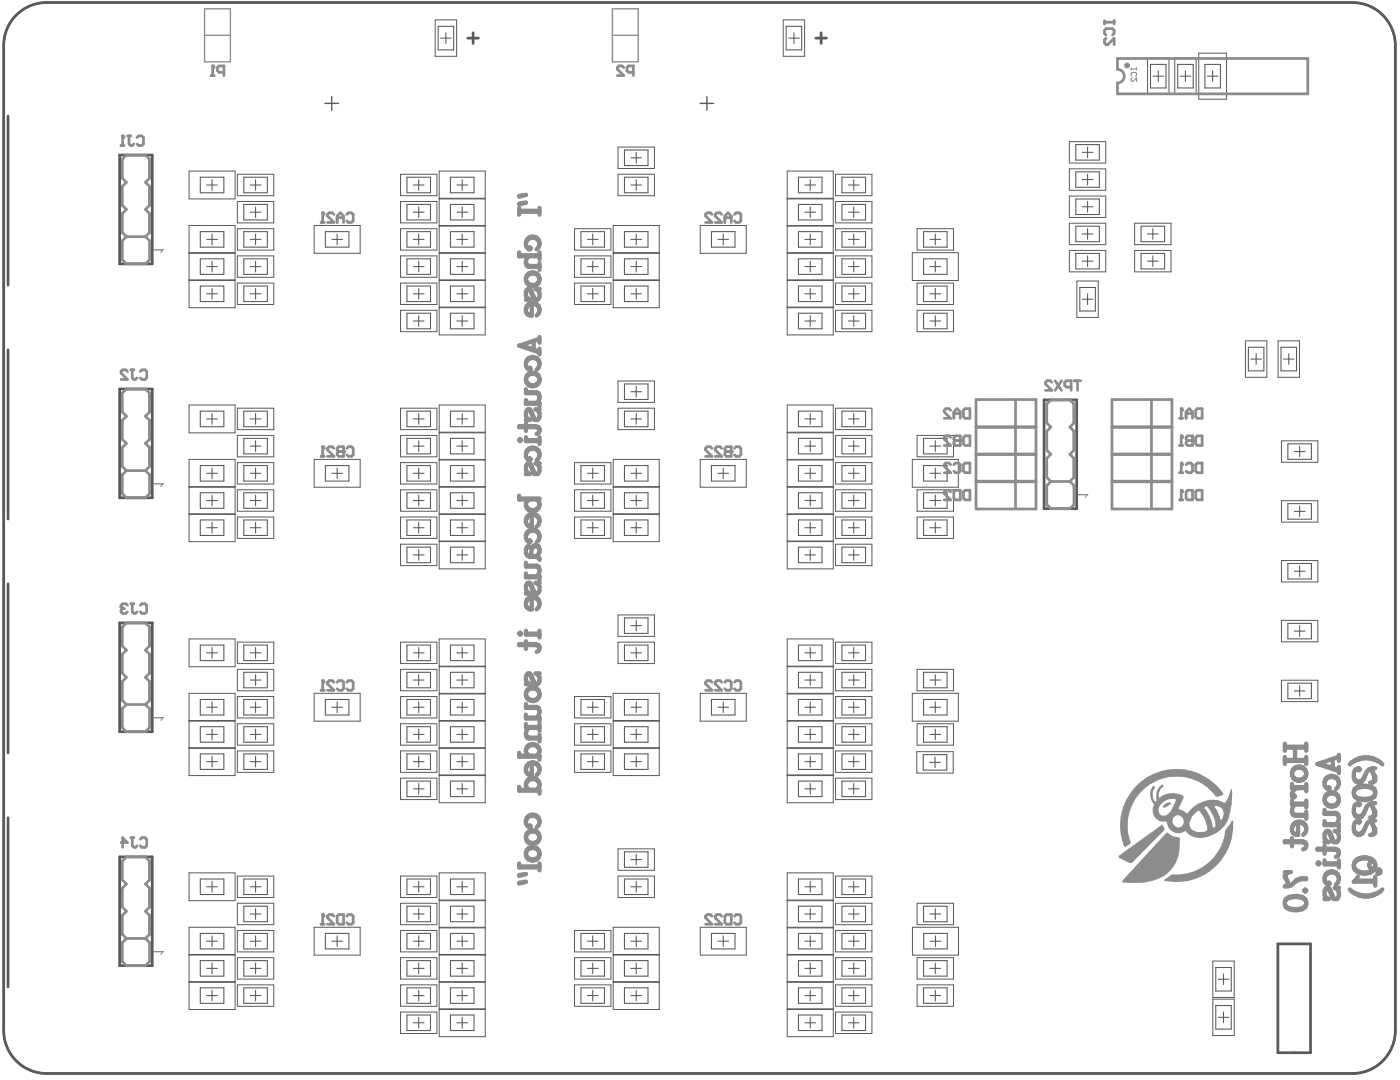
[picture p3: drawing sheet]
<svg xmlns="http://www.w3.org/2000/svg" width="435mm" height="335mm" viewBox="0 0 435 335" stroke-linecap="round" stroke-linejoin="round" font-family="sans-serif">
<g fill="none" stroke="#5a5a5a" stroke-width=".33">
<path d="M136.1 8.2h4.9v7.3h-4.9zM136.9 11.8h3.3M138.5 10.2v3.3M244.3 8.2h4.8v7.3h-4.8zM245 11.8h3.3M246.7 10.2v3.3M357.5 20h4.8v7.3h-4.8zM358.2 23.7h3.3M359.9 22v3.3M365.9 20h4.8v7.3h-4.8zM366.7 23.7h3.3M368.3 22v3.3"/>
<path d="M374.4 20h4.8v7.3h-4.8zM375.1 23.7h3.3M376.8 22v3.3M62.2 55.1h7.3v4.8h-7.3zM64.2 57.5h3.4M65.9 55.8v3.3M75.7 55.1h7.4v4.8h-7.4zM77.7 57.5h3.4M79.4 55.8v3.3M126.4 55.1h7.4v4.8h-7.4zM128.4 57.5h3.4M130.1 55.8v3.3"/>
<path d="M140 55.1h7.3v4.8h-7.3zM141.9 57.5h3.4M143.6 55.8v3.3M194 55.1h7.3v4.8h-7.3zM194 46.6h7.3v4.8h-7.3zM196 57.5h3.3M196 49h3.3M197.7 47.4v3.3M197.7 55.8v3.3M248.1 55.1h7.3v4.8h-7.3zM250.1 57.5h3.3M251.7 55.8v3.3"/>
<path d="M261.6 55.1h7.3v4.8h-7.3zM263.6 57.5h3.3M265.3 55.8v3.3M334.2 44.9h7.4v4.8h-7.4zM334.2 53.4h7.4v4.8h-7.4zM336.2 47.3h3.4M336.2 55.8h3.4M337.9 45.7v3.3M337.9 54.1v3.3M62.2 72h7.3v4.8h-7.3zM64.2 74.4h3.4M65.9 72.7v3.3"/>
<path d="M75.7 72h7.4v4.8h-7.4zM75.7 63.5h7.4v4.8h-7.4zM77.7 74.4h3.4M77.7 65.9h3.4M79.4 64.3v3.3M79.4 72.7v3.3M101.1 72h7.3v4.8h-7.3zM103.1 74.4h3.3M104.8 72.7v3.3M126.4 72h7.4v4.8h-7.4zM126.4 63.5h7.4v4.8h-7.4zM128.4 74.4h3.4"/>
<path d="M128.4 65.9h3.4M130.1 64.3v3.3M130.1 72.7v3.3M140 72h7.3v4.8h-7.3zM140 63.5h7.3v4.8h-7.3zM141.9 74.4h3.4M141.9 65.9h3.4M143.6 64.3v3.3M143.6 72.7v3.3M180.5 72h7.3v4.8h-7.3zM182.5 74.4h3.3M184.2 72.7v3.3"/>
<path d="M194 72h7.3v4.8h-7.3zM196 74.4h3.3M197.7 72.7v3.3M221 72h7.4v4.8h-7.4zM223 74.4h3.4M224.7 72.7v3.3M248.1 72h7.3v4.8h-7.3zM248.1 63.5h7.3v4.8h-7.3zM250.1 74.4h3.3M250.1 65.9h3.3M251.7 64.3v3.3M251.7 72.7v3.3"/>
<path d="M261.6 72h7.3v4.8h-7.3zM261.6 63.5h7.3v4.8h-7.3zM263.6 74.4h3.3M263.6 65.9h3.3M265.3 64.3v3.3M265.3 72.7v3.3M286.9 72h7.4v4.8h-7.4zM288.9 74.4h3.4M290.6 72.7v3.3M334.2 61.8h7.4v4.8h-7.4zM334.2 70.3h7.4v4.8h-7.4zM334.2 78.7h7.4v4.8h-7.4z"/>
<path d="M336.2 72.7h3.4M336.2 64.2h3.4M337.9 62.6v3.3M337.9 71v3.3M337.9 79.5v3.3M354.5 70.3h7.3v4.8h-7.3zM354.5 78.7h7.3v4.8h-7.3zM356.5 72.7h3.3M358.2 71v3.3M358.2 79.5v3.3M62.2 88.9h7.3v4.8h-7.3zM62.2 80.4h7.3v4.8h-7.3z"/>
<path d="M64.2 91.3h3.4M64.2 82.8h3.4M65.9 81.2v3.3M65.9 89.6v3.3M75.7 88.9h7.4v4.8h-7.4zM75.7 80.4h7.4v4.8h-7.4zM77.7 91.3h3.4M77.7 82.8h3.4M79.4 81.2v3.3M79.4 89.6v3.3M126.4 97.3h7.4v4.8h-7.4zM126.4 88.9h7.4v4.8h-7.4z"/>
<path d="M126.4 80.4h7.4v4.8h-7.4zM128.4 99.7h3.4M128.4 91.3h3.4M128.4 82.8h3.4M130.1 81.2v3.3M130.1 89.6v3.3M130.1 98.1v3.3M140 97.3h7.3v4.8h-7.3zM140 88.9h7.3v4.8h-7.3zM140 80.4h7.3v4.8h-7.3zM141.9 99.7h3.4M141.9 91.3h3.4"/>
<path d="M141.9 82.8h3.4M143.6 81.2v3.3M143.6 89.6v3.3M143.6 98.1v3.3M180.5 88.9h7.3v4.8h-7.3zM180.5 80.4h7.3v4.8h-7.3zM182.5 91.3h3.3M182.5 82.8h3.3M184.2 81.2v3.3M184.2 89.6v3.3M194 88.9h7.3v4.8h-7.3zM194 80.4h7.3v4.8h-7.3z"/>
<path d="M196 91.3h3.3M196 82.8h3.3M197.7 81.2v3.3M197.7 89.6v3.3M248.1 97.3h7.3v4.8h-7.3zM248.1 88.9h7.3v4.8h-7.3zM248.1 80.4h7.3v4.8h-7.3zM250.1 99.7h3.3M250.1 91.3h3.3M250.1 82.8h3.3M251.7 81.2v3.3M251.7 89.6v3.3"/>
<path d="M251.7 98.1v3.3M261.6 97.3h7.3v4.8h-7.3zM261.6 88.9h7.3v4.8h-7.3zM261.6 80.4h7.3v4.8h-7.3zM263.6 99.7h3.3M263.6 91.3h3.3M263.6 82.8h3.3M265.3 81.2v3.3M265.3 89.6v3.3M265.3 98.1v3.3M286.9 97.3h7.4v4.8h-7.4zM286.9 80.4h7.4v4.8h-7.4z"/>
<path d="M286.9 88.9h7.4v4.8h-7.4zM288.9 99.7h3.4M288.9 91.3h3.4M288.9 82.8h3.4M290.6 81.2v3.3M290.6 89.6v3.3M290.6 98.1v3.3M335.5 89.3h4.8v7.3h-4.8zM336.2 93h3.4M336.2 81.1h3.4M337.9 91.3v3.3M356.5 81.1h3.3"/>
<path d="M194 119.3h7.3v4.8h-7.3zM387.9 107.9h4.8v7.3h-4.8zM388.6 111.5h3.3M390.3 109.9v3.3M398 107.9h4.8v7.3h-4.8zM398.8 111.5h3.3M400.4 109.9v3.3M62.2 127.7h7.3v4.8h-7.3zM64.2 130.1h3.4M65.9 128.5v3.3M75.7 136.2h7.4v4.8h-7.4zM75.7 127.7h7.4v4.8h-7.4z"/>
<path d="M77.7 138.6h3.4M77.7 130.1h3.4M79.4 128.5v3.3M79.4 136.9v3.3M126.4 136.2h7.4v4.8h-7.4zM126.4 127.7h7.4v4.8h-7.4zM128.4 138.6h3.4M128.4 130.1h3.4M130.1 128.5v3.3M130.1 136.9v3.3M140 136.2h7.3v4.8h-7.3zM140 127.7h7.3v4.8h-7.3z"/>
<path d="M141.9 138.6h3.4M141.9 130.1h3.4M143.6 128.5v3.3M143.6 136.9v3.3M194 127.7h7.3v4.8h-7.3zM196 130.1h3.3M196 121.7h3.3M197.7 120v3.3M197.7 128.5v3.3M248.1 127.7h7.3v4.8h-7.3zM248.1 136.2h7.3v4.8h-7.3zM250.1 138.6h3.3"/>
<path d="M250.1 130.1h3.3M251.7 128.5v3.3M251.7 136.9v3.3M261.6 127.7h7.3v4.8h-7.3zM261.6 136.2h7.3v4.8h-7.3zM263.6 138.6h3.3M263.6 130.1h3.3M265.3 128.5v3.3M265.3 136.9v3.3M286.9 136.2h7.4v4.8h-7.4zM288.9 138.6h3.4M290.6 136.9v3.3"/>
<path d="M400.1 137.9h7.4v4.8h-7.4zM403.8 138.6v3.3M62.2 144.6h7.3v4.8h-7.3zM62.2 153.1h7.3v4.8h-7.3zM64.2 147h3.4M64.2 155.5h3.4M65.9 145.4v3.3M65.9 153.8v3.3M75.7 144.6h7.4v4.8h-7.4zM75.7 153.1h7.4v4.8h-7.4zM77.7 147h3.4M77.7 155.5h3.4"/>
<path d="M79.4 145.4v3.3M79.4 153.8v3.3M101.1 144.6h7.3v4.8h-7.3zM103.1 147h3.3M104.8 145.4v3.3M126.4 144.6h7.4v4.8h-7.4zM126.4 153.1h7.4v4.8h-7.4zM128.4 147h3.4M128.4 155.5h3.4M130.1 145.4v3.3M130.1 153.8v3.3M140 144.6h7.3v4.8h-7.3z"/>
<path d="M140 153.1h7.3v4.8h-7.3zM141.9 147h3.4M141.9 155.5h3.4M143.6 145.4v3.3M143.6 153.8v3.3M180.5 144.6h7.3v4.8h-7.3zM180.5 153.1h7.3v4.8h-7.3zM182.5 147h3.3M182.5 155.5h3.3M184.2 145.4v3.3M184.2 153.8v3.3M194 144.6h7.3v4.8h-7.3z"/>
<path d="M194 153.1h7.3v4.8h-7.3zM196 147h3.3M196 155.5h3.3M197.7 145.4v3.3M197.7 153.8v3.3M221 144.6h7.4v4.8h-7.4zM223 147h3.4M224.7 145.4v3.3M248.1 144.6h7.3v4.8h-7.3zM248.1 153.1h7.3v4.8h-7.3zM250.1 147h3.3M250.1 155.5h3.3"/>
<path d="M251.7 145.4v3.3M251.7 153.8v3.3M261.6 144.6h7.3v4.8h-7.3zM261.6 153.1h7.3v4.8h-7.3zM263.6 147h3.3M263.6 155.5h3.3M265.3 145.4v3.3M265.3 153.8v3.3M286.9 144.6h7.4v4.8h-7.4zM286.9 153.1h7.4v4.8h-7.4zM288.9 147h3.4M288.9 155.5h3.4"/>
<path d="M290.6 145.4v3.3M290.6 153.8v3.3M400.1 156.5h7.4v4.8h-7.4zM402.1 140.3h3.4M402.1 158.9h3.4M403.8 157.2v3.3M62.2 161.5h7.3v4.8h-7.3zM64.2 163.9h3.4M65.9 162.3v3.3M75.7 161.5h7.4v4.8h-7.4zM77.7 163.9h3.4M79.4 162.3v3.3"/>
<path d="M126.4 161.5h7.4v4.8h-7.4zM126.4 170h7.4v4.8h-7.4zM128.4 163.9h3.4M128.4 172.4h3.4M130.1 162.3v3.3M130.1 170.7v3.3M140 161.5h7.3v4.8h-7.3zM140 170h7.3v4.8h-7.3zM141.9 163.9h3.4M141.9 172.4h3.4M143.6 162.3v3.3M143.6 170.7v3.3"/>
<path d="M180.5 161.5h7.3v4.8h-7.3zM182.5 163.9h3.3M184.2 162.3v3.3M194 161.5h7.3v4.8h-7.3zM196 163.9h3.3M197.7 162.3v3.3M248.1 161.5h7.3v4.8h-7.3zM248.1 170h7.3v4.8h-7.3zM250.1 163.9h3.3M250.1 172.4h3.3M251.7 162.3v3.3M251.7 170.7v3.3"/>
<path d="M261.6 161.5h7.3v4.8h-7.3zM261.6 170h7.3v4.8h-7.3zM263.6 163.9h3.3M263.6 172.4h3.3M265.3 162.3v3.3M265.3 170.7v3.3M286.9 161.5h7.4v4.8h-7.4zM288.9 163.9h3.4M290.6 162.3v3.3M400.1 175h7.4v4.9h-7.4zM402.1 177.5h3.4M403.8 175.8v3.3"/>
<path d="M194 191.9h7.3v4.9h-7.3zM196 194.4h3.3M197.7 192.7v3.3M400.1 193.6h7.4v4.9h-7.4zM402.1 196h3.4M403.8 194.4v3.3M62.2 200.4h7.3v4.8h-7.3zM62.2 217.3h7.3v4.8h-7.3zM64.2 202.8h3.4M64.2 219.7h3.4M65.9 201.1v3.4M65.9 218v3.4"/>
<path d="M75.7 200.4h7.4v4.8h-7.4zM75.7 208.8h7.4v4.9h-7.4zM75.7 217.3h7.4v4.8h-7.4zM77.7 202.8h3.4M77.7 211.3h3.4M77.7 219.7h3.4M79.4 201.1v3.4M79.4 209.6v3.3M79.4 218v3.4M101.1 217.3h7.3v4.8h-7.3zM103.1 219.7h3.3M104.8 218v3.4"/>
<path d="M126.4 200.4h7.4v4.8h-7.4zM126.4 208.8h7.4v4.9h-7.4zM126.4 217.3h7.4v4.8h-7.4zM128.4 202.8h3.4M128.4 211.3h3.4M128.4 219.7h3.4M130.1 201.1v3.4M130.1 209.6v3.3M130.1 218v3.4M140 200.4h7.3v4.8h-7.3zM140 208.8h7.3v4.9h-7.3zM140 217.3h7.3v4.8h-7.3z"/>
<path d="M141.9 202.8h3.4M141.9 211.3h3.4M141.9 219.7h3.4M143.6 201.1v3.4M143.6 209.6v3.3M143.6 218v3.4M180.5 217.3h7.3v4.8h-7.3zM182.5 219.7h3.3M184.2 218v3.4M194 200.4h7.3v4.8h-7.3zM194 217.3h7.3v4.8h-7.3zM196 202.8h3.3"/>
<path d="M196 219.7h3.3M197.7 201.1v3.4M197.7 218v3.4M221 217.3h7.4v4.8h-7.4zM223 219.7h3.4M224.7 218v3.4M248.1 200.4h7.3v4.8h-7.3zM248.1 208.8h7.3v4.9h-7.3zM248.1 217.3h7.3v4.8h-7.3zM250.1 202.8h3.3M250.1 211.3h3.3M250.1 219.7h3.3"/>
<path d="M251.7 201.1v3.4M251.7 209.6v3.3M251.7 218v3.4M261.6 200.4h7.3v4.8h-7.3zM261.6 208.8h7.3v4.9h-7.3zM261.6 217.3h7.3v4.8h-7.3zM263.6 202.8h3.3M263.6 211.3h3.3M263.6 219.7h3.3M265.3 201.1v3.4M265.3 209.6v3.3M265.3 218v3.4"/>
<path d="M286.9 208.8h7.4v4.9h-7.4zM286.9 217.3h7.4v4.8h-7.4zM288.9 211.3h3.4M288.9 219.7h3.4M290.6 209.6v3.3M290.6 218v3.4M400.1 212.2h7.4v4.8h-7.4zM402.1 214.6h3.4M403.8 213v3.3M62.2 234.2h7.3v4.8h-7.3zM62.2 225.7h7.3v4.9h-7.3zM64.2 236.6h3.4"/>
<path d="M64.2 228.2h3.4M65.9 226.5v3.3M65.9 234.9v3.4M75.7 234.2h7.4v4.8h-7.4zM75.7 225.7h7.4v4.9h-7.4zM77.7 236.6h3.4M77.7 228.2h3.4M79.4 226.5v3.3M79.4 234.9v3.4M126.4 234.2h7.4v4.8h-7.4zM126.4 225.7h7.4v4.9h-7.4zM128.4 236.6h3.4"/>
<path d="M128.4 228.2h3.4M130.1 226.5v3.3M130.1 234.9v3.4M140 234.2h7.3v4.8h-7.3zM140 225.7h7.3v4.9h-7.3zM141.9 236.6h3.4M141.9 228.2h3.4M143.6 226.5v3.3M143.6 234.9v3.4M180.5 225.7h7.3v4.9h-7.3zM180.5 234.2h7.3v4.8h-7.3zM182.5 236.6h3.3"/>
<path d="M182.5 228.2h3.3M184.2 226.5v3.3M184.2 234.9v3.4M194 225.7h7.3v4.9h-7.3zM194 234.2h7.3v4.8h-7.3zM196 236.6h3.3M196 228.2h3.3M197.7 226.5v3.3M197.7 234.9v3.4M248.1 225.7h7.3v4.9h-7.3zM248.1 234.2h7.3v4.8h-7.3zM250.1 236.6h3.3"/>
<path d="M250.1 228.2h3.3M251.7 226.5v3.3M251.7 234.9v3.4M261.6 225.7h7.3v4.9h-7.3zM261.6 234.2h7.3v4.8h-7.3zM263.6 236.6h3.3M263.6 228.2h3.3M265.3 226.5v3.3M265.3 234.9v3.4M286.8 234.4h7.4v4.8h-7.4zM286.9 225.7h7.4v4.9h-7.4zM288.8 236.8h3.4"/>
<path d="M288.9 228.2h3.4M290.5 235.2v3.3M290.6 226.5v3.3M126.4 242.6h7.4v4.9h-7.4zM128.4 245.1h3.4M130.1 243.4v3.3M140 242.6h7.3v4.9h-7.3zM141.9 245.1h3.4M143.6 243.4v3.3M248.1 242.6h7.3v4.9h-7.3zM250.1 245.1h3.3M251.7 243.4v3.3"/>
<path d="M261.6 242.6h7.3v4.9h-7.3zM263.6 245.1h3.3M265.3 243.4v3.3M62.2 273.1h7.3v4.8h-7.3zM64.2 275.5h3.4M65.9 273.8v3.3M75.7 273.1h7.4v4.8h-7.4zM77.7 275.5h3.4M79.4 273.8v3.3M126.4 273.1h7.4v4.8h-7.4zM128.4 275.5h3.4M130.1 273.8v3.3"/>
<path d="M140 273.1h7.3v4.8h-7.3zM141.9 275.5h3.4M143.6 273.8v3.3M194 264.6h7.3v4.8h-7.3zM194 273.1h7.3v4.8h-7.3zM196 275.5h3.3M196 267h3.3M197.7 265.4v3.3M197.7 273.8v3.3M248.1 273.1h7.3v4.8h-7.3zM250.1 275.5h3.3M251.7 273.8v3.3"/>
<path d="M261.6 273.1h7.3v4.8h-7.3zM263.6 275.5h3.3M265.3 273.8v3.3M62.2 290h7.3v4.8h-7.3zM62.2 298.4h7.3v4.8h-7.3zM64.2 292.4h3.4M65.9 290.7v3.3M65.9 299.2v3.3M75.7 281.5h7.4v4.8h-7.4zM75.7 290h7.4v4.8h-7.4zM75.7 298.4h7.4v4.8h-7.4zM77.7 292.4h3.4"/>
<path d="M77.7 283.9h3.4M79.4 282.3v3.3M79.4 290.7v3.3M79.4 299.2v3.3M101.1 290h7.3v4.8h-7.3zM103.1 292.4h3.3M104.8 290.7v3.3M126.4 281.5h7.4v4.8h-7.4zM126.4 290h7.4v4.8h-7.4zM126.4 298.4h7.4v4.8h-7.4zM128.4 292.4h3.4M128.4 283.9h3.4"/>
<path d="M130.1 282.3v3.3M130.1 290.7v3.3M130.1 299.2v3.3M140 281.5h7.3v4.8h-7.3zM140 290h7.3v4.8h-7.3zM140 298.4h7.3v4.8h-7.3zM141.9 292.4h3.4M141.9 283.9h3.4M143.6 282.3v3.3M143.6 290.7v3.3M143.6 299.2v3.3M180.5 290h7.3v4.8h-7.3z"/>
<path d="M180.5 298.4h7.3v4.8h-7.3zM182.5 292.4h3.3M184.2 290.7v3.3M184.2 299.2v3.3M194 290h7.3v4.8h-7.3zM194 298.4h7.3v4.8h-7.3zM196 292.4h3.3M197.7 290.7v3.3M197.7 299.2v3.3M221 290h7.4v4.8h-7.4zM223 292.4h3.4M224.7 290.7v3.3"/>
<path d="M248.1 281.5h7.3v4.8h-7.3zM248.1 290h7.3v4.8h-7.3zM248.1 298.4h7.3v4.8h-7.3zM250.1 292.4h3.3M250.1 283.9h3.3M251.7 282.3v3.3M251.7 290.7v3.3M251.7 299.2v3.3M261.6 281.5h7.3v4.8h-7.3zM261.6 290h7.3v4.8h-7.3zM261.6 298.4h7.3v4.8h-7.3zM263.6 292.4h3.3"/>
<path d="M263.6 283.9h3.3M265.3 282.3v3.3M265.3 290.7v3.3M265.3 299.2v3.3M286.9 281.5h7.4v4.8h-7.4zM286.9 298.4h7.4v4.8h-7.4zM287 290h7.3v4.8h-7.3zM288.9 283.9h3.4M289 292.4h3.3M290.6 282.3v3.3M290.6 299.2v3.3M290.7 290.7v3.3"/>
<path d="M62.2 306.9h7.3v4.8h-7.3zM64.2 300.8h3.4M64.2 309.3h3.4M65.9 307.6v3.3M75.7 306.9h7.4v4.8h-7.4zM77.7 300.8h3.4M77.7 309.3h3.4M79.4 307.6v3.3M126.4 306.9h7.4v4.8h-7.4zM126.4 315.3h7.4v4.8h-7.4zM128.4 300.8h3.4M128.4 309.3h3.4"/>
<path d="M128.4 317.7h3.4M130.1 307.6v3.3M130.1 316.1v3.3M140 306.9h7.3v4.8h-7.3zM140 315.3h7.3v4.8h-7.3zM141.9 300.8h3.4M141.9 309.3h3.4M141.9 317.7h3.4M143.6 307.6v3.3M143.6 316.1v3.3M180.5 306.9h7.3v4.8h-7.3zM182.5 300.8h3.3"/>
<path d="M182.5 309.3h3.3M184.2 307.6v3.3M194 306.9h7.3v4.8h-7.3zM196 300.8h3.3M196 309.3h3.3M197.7 307.6v3.3M248.1 306.9h7.3v4.8h-7.3zM248.1 315.3h7.3v4.8h-7.3zM250.1 300.8h3.3M250.1 309.3h3.3M250.1 317.7h3.3M251.7 307.6v3.3"/>
<path d="M251.7 316.1v3.3M261.6 306.9h7.3v4.8h-7.3zM261.6 315.3h7.3v4.8h-7.3zM263.6 300.8h3.3M263.6 309.3h3.3M263.6 317.7h3.3M265.3 307.6v3.3M265.3 316.1v3.3M286.9 306.9h7.4v4.8h-7.4zM288.9 300.8h3.4M288.9 309.3h3.4M290.6 307.6v3.3"/>
<path d="M377.7 300.5h4.9v7.4h-4.9zM377.7 312.4h4.9v7.3h-4.9zM378.5 316h3.3M378.5 304.2h3.3M380.1 302.5v3.4M380.1 314.4v3.3"/>
</g>
<g fill="none" stroke="#5a5a5a" stroke-width=".31">
<path d="M135.2 6.2h6.7v11.3h-6.7zM243.3 6.2h6.7v11.3h-6.7zM356.5 18h6.7v11.3h-6.7zM365 18h6.6v11.3h-6.6zM372.4 16.5h8.7v14.3h-8.7zM58.7 53.1h14.3v8.7h-14.3zM73.8 54.1h11.3v6.7h-11.3zM124.4 54.1h11.3v6.7h-11.3zM136.5 53.1h14.3v50.9h-14.3zM192 54.1h11.3v6.7h-11.3zM192 45.7h11.3v6.6h-11.3zM244.6 53.1h14.3v50.9h-14.3z"/>
<path d="M259.6 54.1h11.3v6.7h-11.3zM332.3 44h11.3v6.7h-11.3zM332.3 52.4h11.3v6.7h-11.3zM58.7 78.7h14.3M58.7 70h14.3v25.6h-14.3zM58.7 78.5h14.3M73.8 71h11.3v6.7h-11.3zM73.8 79.5h11.3v6.6h-11.3zM73.8 62.6h11.3v6.6h-11.3zM97.6 70h14.3v8.7h-14.3zM124.4 71h11.3v6.7h-11.3zM124.4 79.5h11.3v6.6h-11.3z"/>
<path d="M124.4 62.6h11.3v6.6h-11.3zM136.5 78.7h14.3M136.5 70h14.3M136.5 78.5h14.3M136.5 61.8h14.3M136.5 70.2h14.3M136.5 61.6h14.3M178.5 71h11.3v6.7h-11.3zM178.5 79.5h11.3v6.6h-11.3zM190.5 78.7h14.3M190.5 70h14.3v25.6h-14.3zM190.5 78.5h14.3"/>
<path d="M217.6 70h14.3v8.7h-14.3zM244.6 78.7h14.3M244.6 70h14.3M244.6 78.5h14.3M244.6 61.8h14.3M244.6 70.2h14.3M244.6 61.6h14.3M259.6 71h11.3v6.7h-11.3zM259.6 79.5h11.3v6.6h-11.3zM259.6 62.6h11.3v6.6h-11.3zM283.4 78.5h14.3v8.6h-14.3zM284.9 71h11.4v6.7h-11.4z"/>
<path d="M332.3 60.9h11.3v6.7h-11.3zM332.3 69.3h11.3v6.7h-11.3zM332.3 77.8h11.3v6.7h-11.3zM352.5 69.3h11.3v6.7h-11.3zM352.5 77.8h11.3v6.7h-11.3zM58.7 87.1h14.3M58.7 86.9h14.3M73.8 87.9h11.3v6.7h-11.3zM124.4 96.4h11.3v6.6h-11.3zM124.4 87.9h11.3v6.7h-11.3zM136.5 87.1h14.3M136.5 95.4h14.3"/>
<path d="M136.5 95.6h14.3M136.5 86.9h14.3M178.5 87.9h11.3v6.7h-11.3zM190.5 87.1h14.3M190.5 86.9h14.3M244.6 87.1h14.3M244.6 95.4h14.3M244.6 95.6h14.3M244.6 86.9h14.3M259.6 96.4h11.3v6.6h-11.3zM259.6 87.9h11.3v6.7h-11.3zM284.9 96.4h11.4v6.6h-11.4z"/>
<path d="M284.9 87.9h11.4v6.7h-11.4zM334.6 87.3h6.6v11.3h-6.6zM192 118.4h11.3v6.6h-11.3zM387 105.9h6.6v11.3h-6.6zM397.1 105.9h6.6v11.3h-6.6zM58.7 125.8h14.3v8.7h-14.3zM73.8 126.8h11.3v6.7h-11.3zM73.8 135.3h11.3v6.6h-11.3zM124.4 126.8h11.3v6.7h-11.3zM124.4 135.3h11.3v6.6h-11.3zM136.5 134.3h14.3M136.5 125.8h14.3v50.9h-14.3z"/>
<path d="M136.5 134.5h14.3M192 126.8h11.3v6.7h-11.3zM244.6 125.8h14.3v50.9h-14.3zM244.6 134.3h14.3M244.6 134.5h14.3M259.6 126.8h11.3v6.7h-11.3zM259.6 135.3h11.3v6.6h-11.3zM284.9 135.3h11.4v6.6h-11.4zM398.1 136.9h11.3v6.7h-11.3zM58.7 151.4h14.3M58.7 142.7h14.3v25.6h-14.3zM58.7 159.8h14.3"/>
<path d="M58.7 151.2h14.3M58.7 159.6h14.3M73.8 152.2h11.3v6.6h-11.3zM73.8 143.7h11.3v6.7h-11.3zM97.6 142.7h14.3v8.7h-14.3zM124.4 152.2h11.3v6.6h-11.3zM124.4 143.7h11.3v6.7h-11.3zM136.5 151.4h14.3M136.5 142.7h14.3M136.5 142.9h14.3M136.5 159.8h14.3M136.5 151.2h14.3"/>
<path d="M136.5 159.6h14.3M178.5 152.2h11.3v6.6h-11.3zM178.5 143.7h11.3v6.7h-11.3zM190.5 151.4h14.3M190.5 142.7h14.3v25.6h-14.3zM190.5 159.8h14.3M190.5 151.2h14.3M190.5 159.6h14.3M217.6 142.7h14.3v8.7h-14.3zM244.6 151.4h14.3M244.6 142.7h14.3M244.6 142.9h14.3"/>
<path d="M244.6 159.8h14.3M244.6 151.2h14.3M244.6 159.6h14.3M259.6 152.2h11.3v6.6h-11.3zM259.6 143.7h11.3v6.7h-11.3zM283.4 142.7h14.3v8.7h-14.3zM284.9 152.2h11.4v6.6h-11.4zM398.1 155.5h11.3v6.7h-11.3zM73.8 160.6h11.3v6.7h-11.3zM124.4 160.6h11.3v6.7h-11.3zM124.4 169.1h11.3v6.6h-11.3zM136.5 168.3h14.3"/>
<path d="M136.5 168.1h14.3M178.5 160.6h11.3v6.7h-11.3zM244.6 168.3h14.3M244.6 168.1h14.3M259.6 160.6h11.3v6.7h-11.3zM259.6 169.1h11.3v6.6h-11.3zM284.9 160.6h11.4v6.7h-11.4zM398.1 174.1h11.3v6.7h-11.3zM58.7 198.5h14.3v8.6h-14.3zM73.8 199.5h11.3v6.6h-11.3zM124.4 199.5h11.3v6.6h-11.3zM136.5 198.5h14.3v50.9h-14.3z"/>
<path d="M192 191h11.3v6.7h-11.3zM192 199.5h11.3v6.6h-11.3zM244.6 198.5h14.3v50.9h-14.3zM259.6 199.5h11.3v6.6h-11.3zM398.1 192.7h11.3v6.7h-11.3zM58.7 215.4h14.3v25.5h-14.3zM73.8 207.9h11.3v6.7h-11.3zM73.8 216.4h11.3v6.6h-11.3zM97.6 215.4h14.3v8.6h-14.3zM124.4 207.9h11.3v6.7h-11.3zM124.4 216.4h11.3v6.6h-11.3zM136.5 207.1h14.3"/>
<path d="M136.5 206.9h14.3M136.5 215.6h14.3M136.5 215.4h14.3M178.5 216.4h11.3v6.6h-11.3zM190.5 215.4h14.3v25.5h-14.3zM217.6 215.4h14.3v8.6h-14.3zM244.6 207.1h14.3M244.6 206.9h14.3M244.6 215.6h14.3M244.6 215.4h14.3M259.6 207.9h11.3v6.7h-11.3zM259.6 216.4h11.3v6.6h-11.3z"/>
<path d="M283.4 215.4h14.3v8.6h-14.3zM284.9 207.9h11.4v6.7h-11.4zM398.1 211.3h11.3v6.7h-11.3zM58.7 224h14.3M58.7 232.3h14.3M58.7 223.8h14.3M58.7 232.5h14.3M73.8 224.8h11.3v6.7h-11.3zM73.8 233.3h11.3v6.6h-11.3zM124.4 224.8h11.3v6.7h-11.3zM124.4 233.3h11.3v6.6h-11.3zM136.5 224h14.3"/>
<path d="M136.5 232.3h14.3M136.5 223.8h14.3M136.5 232.5h14.3M178.5 224.8h11.3v6.7h-11.3zM178.5 233.3h11.3v6.6h-11.3zM190.5 224h14.3M190.5 232.3h14.3M190.5 223.8h14.3M190.5 232.5h14.3M244.6 224h14.3M244.6 232.3h14.3M244.6 223.8h14.3"/>
<path d="M244.6 232.5h14.3M259.6 224.8h11.3v6.7h-11.3zM259.6 233.3h11.3v6.6h-11.3zM284.9 233.5h11.3v6.7h-11.3zM284.9 224.8h11.4v6.7h-11.4zM124.4 241.7h11.3v6.7h-11.3zM136.5 240.7h14.3M136.5 240.9h14.3M244.6 240.7h14.3M244.6 240.9h14.3M259.6 241.7h11.3v6.7h-11.3zM58.7 271.1h14.3v8.7h-14.3z"/>
<path d="M73.8 272.1h11.3v6.7h-11.3zM124.4 272.1h11.3v6.7h-11.3zM136.5 271.1h14.3v50.9h-14.3zM136.5 279.8h14.3M136.5 279.6h14.3M192 263.7h11.3v6.6h-11.3zM192 272.1h11.3v6.7h-11.3zM244.6 271.1h14.3v50.9h-14.3zM244.6 279.8h14.3M244.6 279.6h14.3M259.6 272.1h11.3v6.7h-11.3zM58.7 288h14.3v25.6h-14.3z"/>
<path d="M58.7 296.7h14.3M58.7 296.5h14.3M73.8 280.6h11.3v6.6h-11.3zM73.8 289h11.3v6.7h-11.3zM73.8 297.5h11.3v6.6h-11.3zM97.6 288h14.3v8.7h-14.3zM124.4 280.6h11.3v6.6h-11.3zM124.4 289h11.3v6.7h-11.3zM124.4 297.5h11.3v6.6h-11.3zM136.5 288h14.3M136.5 296.7h14.3M136.5 288.2h14.3"/>
<path d="M136.5 296.5h14.3M178.5 289h11.3v6.7h-11.3zM178.5 297.5h11.3v6.6h-11.3zM190.5 288h14.3v25.6h-14.3zM190.5 296.7h14.3M190.5 296.5h14.3M217.6 288h14.3v8.7h-14.3zM244.6 288h14.3M244.6 296.7h14.3M244.6 288.2h14.3M244.6 296.5h14.3M259.6 280.6h11.3v6.6h-11.3z"/>
<path d="M259.6 289h11.3v6.7h-11.3zM259.6 297.5h11.3v6.6h-11.3zM283.5 288h14.3v8.7h-14.3zM284.9 280.6h11.4v6.6h-11.4zM284.9 297.5h11.4v6.6h-11.4zM376.8 298.5h6.7v11.4h-6.7zM58.7 304.9h14.3M58.7 305.1h14.3M73.8 305.9h11.3v6.7h-11.3zM124.4 305.9h11.3v6.7h-11.3zM124.4 314.4h11.3v6.6h-11.3zM136.5 313.4h14.3"/>
<path d="M136.5 313.6h14.3M136.5 304.9h14.3M136.5 305.1h14.3M178.5 305.9h11.3v6.7h-11.3zM190.5 304.9h14.3M190.5 305.1h14.3M244.6 313.4h14.3M244.6 313.6h14.3M244.6 304.9h14.3M244.6 305.1h14.3M259.6 305.9h11.3v6.7h-11.3zM259.6 314.4h11.3v6.6h-11.3z"/>
<path d="M284.9 305.9h11.4v6.7h-11.4zM376.8 310.4h6.7v11.3h-6.7z"/>
</g>
<g fill="none" stroke="#5a5a5a" stroke-width=".84">
<path d="M5.5 4.2a13.3 13.3 0 0 1 9-3.4h405.7a13.3 13.3 0 0 1 13.3 13.3v306.1a13.3 13.3 0 0 1-13.3 13.3h-405.7a13.3 13.3 0 0 1-13.3-13.3v-306.1a13.3 13.3 0 0 1 4.3-9.9zM145.3 11.8h3.4M147 10.2v3.3M253.5 11.8h3.3M255.1 10.2v3.3M2.5 36v52.6M37.2 48.2h10.1v33.8h-10.1zM2.5 108.7v52.5M37.2 120.8h10.1v33.8h-10.1zM324.4 124.2h10.1v33.8h-10.1zM2.5 181.4v52.5M37.2 193.5h10.1v33.8h-10.1z"/>
<path d="M2.5 254v52.6M37.2 266.2h10.1v33.8h-10.1zM397 293.2h10.2v33.8h-10.2z"/>
</g>
<path d="M100.9 32.1h4.3M103.1 30v4.2M217.5 32.1h4.2M219.6 30v4.2" fill="none" stroke="#5a5a5a" stroke-width=".42"/>
<path d="M5.5 4.2a13.3 13.3 0 0 1 9-3.4h405.7a13.3 13.3 0 0 1 13.3 13.3v306.1a13.3 13.3 0 0 1-13.3 13.3h-405.7a13.3 13.3 0 0 1-13.3-13.3v-306.1a13.3 13.3 0 0 1 4.3-9.9z" fill="none" stroke="#5a5a5a" stroke-width=".68"/>
<g fill="#8c8c8c">
<path d="M353.9 243.3l2.4-1.8a17.7 17.7 0 0 1 8.9-2.6l3.2 .2a17.7 17.7 0 0 1 8.7 4.1l1.9 1.9 1.1 1.6a3.3 3.3 0 0 1-2.3 .7l-1.5-1.8a16 16 0 0 0-8.7-4.2 10.9 10.9 0 0 0-5.2 .2l-2.8 .9-2.3 1.2-3.1 2.7a15.5 15.5 0 0 0-3.8 8.6v2.7l.2 1.5 .7 2.1-.1 .8-1.5 .9-.5-.1-.9-3.2a16.3 16.3 0 0 1 .2-7.6 18.4 18.4 0 0 1 5.4-8.8z"/>
<path d="M361.5 259.6l1.1-1 .5 .4a4.3 4.3 0 0 0 3.3 1.1l.2 .2-.2 4.3a10.6 10.6 0 0 1-2.6 5.7 13.6 13.6 0 0 1-9.1 3.9l-4.5 .1-1.4-.1-.2-.3 .4-.7z"/>
<path d="M347.6 265.9l13.5-9.7 .3 .5a.82 .82 0 0 1 .2 1.3l-10 10.1-.8-.1-3.3-1.6z"/>
<path d="M362.2 273l2.1-1.4a14.6 14.6 0 0 0 10.1-2.8l1.2-.9a16.1 16.1 0 0 0 5-9.8l2-3 .4-.2a17.8 17.8 0 0 1-3.3 12l-2 2.2a17.4 17.4 0 0 1-10.1 4.8l-2.2 .1-3.5-.3-.2-.2z"/>
<path d="M361.5 250.2l1.1-.8 .7-.2 .5 .3a3.2 3.2 0 0 1-2.4 1.3l-.2-.1z"/>
<path d="M358.3 244.2l.5 .1v.4a3.4 3.4 0 0 0 0 4.2l.5-.1v-.7a3.7 3.7 0 0 1 1.3-3.9l.6-.5 .3 .2-.2 .7a2.92 2.92 0 0 0-1.2 3.2l.9-.6a6.8 6.8 0 0 1 6.8 .1l-.1 .7-1.4 2.8v.6a3.7 3.7 0 0 1 2.3 1.3h.3l.3-.3a9.3 9.3 0 0 1 10.6-3.3l.2 .2 .7-.1 .7-.9 1.2-3.1a10.6 10.6 0 0 1 .1 4.8l-.2 .7a9.8 9.8 0 0 1-9.9 9.7 5.3 5.3 0 0 1-4.2-2.2 3.8 3.8 0 0 1-5.9-2.9l-.1-.1a3.6 3.6 0 0 1-3.6-1.4 3.6 3.6 0 0 1-.3-3.8 4.5 4.5 0 0 1-.2-5.8zM361.5 249.1l-1.1 1.1a2.04 2.04 0 0 0 .8 3.2 3.1 3.1 0 0 0 2.9-2l1.3-2.8-.3-.4a4.7 4.7 0 0 0-3.6 .9zM371 252.9a3.5 3.5 0 0 0-.7 4.8 4.1 4.1 0 0 0 4.8 .1 10.3 10.3 0 0 0-2.5-6l-.5 .1zM364.7 253.8a1.87 1.87 0 0 0 .2 2.7 1.87 1.87 0 0 0 2.7-.3 1.88 1.88 0 0 0-.4-2.4 1.88 1.88 0 0 0-2.5 0zM374.5 250.6l-.3 .5a11.4 11.4 0 0 1 2.7 6l.6-.1a3.1 3.1 0 0 0-.4-3.1l-1.7-2.9-.4-.5zM377.4 250.4l1.8 4.3a2.35 2.35 0 0 0 .9-2.5 2.32 2.32 0 0 0-2.7-1.8z"/>
</g>
<g fill="none" stroke="#8c8c8c" stroke-width=".84">
<path d="M347.2 21.6v-3.4h59.1v11h-59.1v-3.4M39.3 73.5l-1.3 1.3v5.9l1.3 1.3h5.9l1.3-1.3v-5.9l-1.3-1.3M39.3 73.5l-1.3-1.2v-6l1.3-1.2-1.3-1.3v-5.9l1.3-1.3-1.3-1.2v-6l1.3-1.2h5.9l1.3 1.2v6l-1.3 1.2 1.3 1.3v5.9l-1.3 1.3 1.3 1.2v6l-1.3 1.2M39.3 73.5h5.9M303.2 132.8h18.7M303.2 124.1h18.7v34h-18.7zM303.2 132.6h18.7M315.5 124.1v33.9M345.5 132.8h18.6M345.5 124.1h18.6v34h-18.6zM345.5 132.6h18.6M357.8 124.1v33.9"/>
<path d="M39.3 146.2l-1.3-1.3v-5.9l1.3-1.3-1.3-1.2v-5.9l1.3-1.3-1.3-1.3v-5.9l1.3-1.3h5.9l1.3 1.3v5.9l-1.3 1.3 1.3 1.3v5.9l-1.3 1.2 1.3 1.3v5.9l-1.3 1.3M39.3 146.2l-1.3 1.3v5.9l1.3 1.2h5.9l1.3-1.2v-5.9l-1.3-1.3M39.3 146.2h5.9M303.2 141.2h18.7M303.2 149.7h18.7M303.2 141h18.7M303.2 149.5h18.7M326.5 149.6l-1.3-1.3v-5.9l1.3-1.3-1.3-1.2v-6l1.3-1.2-1.3-1.3v-5.9l1.3-1.3h5.9l1.3 1.3v5.9l-1.3 1.3 1.3 1.2v6l-1.3 1.2 1.3 1.3v5.9l-1.3 1.3M326.5 149.6l-1.3 1.2v6l1.3 1.2h5.9l1.3-1.2v-6l-1.3-1.2M326.5 149.6h5.9M345.5 141.2h18.6M345.5 149.7h18.6"/>
<path d="M345.5 141h18.6M345.5 149.5h18.6M39.3 218.9l-1.3-1.3v-5.9l1.3-1.3-1.3-1.3v-5.9l1.3-1.2-1.3-1.3v-5.9l1.3-1.3h5.9l1.3 1.3v5.9l-1.3 1.3 1.3 1.2v5.9l-1.3 1.3 1.3 1.3v5.9l-1.3 1.3M39.3 218.9l-1.3 1.2v5.9l1.3 1.3h5.9l1.3-1.3v-5.9l-1.3-1.2M39.3 218.9h5.9M39.3 291.5l-1.3-1.2v-6l1.3-1.2-1.3-1.3v-5.9l1.3-1.3-1.3-1.2v-6l1.3-1.2h5.9l1.3 1.2v6l-1.3 1.2 1.3 1.3v5.9l-1.3 1.3 1.3 1.2v6l-1.3 1.2M39.3 291.5l-1.3 1.3v5.9l1.3 1.3h5.9l1.3-1.3v-5.9l-1.3-1.3M39.3 291.5h5.9"/>
</g>
<path d="M63.6 11h8M63.6 2.7h8v16.5h-8zM190.3 11h8M190.3 2.7h8v16.5h-8z" fill="none" stroke="#8c8c8c" stroke-width=".42"/>
<path d="M351.4 21.1v.6M351.4 21.4h1.7M351.7 23.6l-.3-.3v-.5l.3-.3h1.1l.3 .3v.5l-.3 .3M351.7 24.2l-.3 .3v.5l.3 .3h.3l1.1-1.1v1.1M353.1 21.1v.6" fill="none" stroke="#8c8c8c" stroke-width=".33"/>
<g fill="none" stroke="#8c8c8c" stroke-width="1.3">
<path d="M161.3 60.8l2.1-.3-2.1 .6M161.3 63.2l2.1-.3-2.1 .6M161.3 65.5h6.3M161.3 65.8h6.3M161.3 64.6v2.1M161.3 78.4v1.2h6.3M161.3 79.3h6.3M163.4 75.3a1.72 1.72 0 0 0 1.2 2.1l.3-.3-.3-.3-.3 .3M163.4 75.3a2.13 2.13 0 0 1 2.1-1.8 2.13 2.13 0 0 1 2.1 1.8M163.4 75.3a2.22 2.22 0 0 1 2.1-1.5 2.22 2.22 0 0 1 2.1 1.5M164.3 79.6l-.6 .6-.3 1.5M167.6 64.6v2.1"/>
<path d="M167.6 75.3l-.3 1.5-.6 .6M167.6 78.4v2.1M163.4 86.4v.6M163.4 95.9v.9l.3 .6M163.4 81.7l.3 .9 .6 .3h3.3M163.4 81.7l.3 .6 .6 .3h3.3M163.4 86.4a2.13 2.13 0 0 1 2.1-1.8 2.13 2.13 0 0 1 2.1 1.8M163.4 87a2.13 2.13 0 0 0 2.1 1.9 2.13 2.13 0 0 0 2.1-1.9M163.4 86.4a2.22 2.22 0 0 1 2.1-1.5 2.22 2.22 0 0 1 2.1 1.5M163.4 87a2.22 2.22 0 0 0 2.1 1.6 2.22 2.22 0 0 0 2.1-1.6M163.4 93.1l.6-.3 .6 .3zM163.4 95.9a2.13 2.13 0 0 1 2.1-1.8 2.13 2.13 0 0 1 2.1 1.8"/>
<path d="M163.7 97.4l.6 .3h.9M164 92.8l-.6-.9v-1.2l.6-.9h.6l1.8 3.3M164.3 89.8l1.8 3.3h.9l.6-.9v-1.2l-.6-.9M165.2 94.4a2.13 2.13 0 0 1 2.4 1.5M165.2 94.4v3.6h-.6l-.9-.6M165.2 94.4l-.9 .3-.9 1.2M166.4 89.8h1.2l-.6 .3zM167.6 81.7v2.1M167.6 86.4v.6M167.6 95.9l-.3 1.5-.6 .6M162.2 107.4l5.4 1.8M163.4 112.7a1.72 1.72 0 0 0 1.2 2.1l.3-.3-.3-.3-.3 .3"/>
<path d="M163.4 117.6v.6M163.4 112.7a2.13 2.13 0 0 1 2.1-1.8 2.13 2.13 0 0 1 2.1 1.8M163.4 112.7a2.22 2.22 0 0 1 2.1-1.5 2.22 2.22 0 0 1 2.1 1.5M163.4 117.6a2.13 2.13 0 0 1 2.1-1.8 2.13 2.13 0 0 1 2.1 1.8M163.4 118.2a2.13 2.13 0 0 0 2.1 1.8 2.13 2.13 0 0 0 2.1-1.8M163.4 117.6a2.22 2.22 0 0 1 2.1-1.5 2.22 2.22 0 0 1 2.1 1.5M163.4 118.2a2.22 2.22 0 0 0 2.1 1.5 2.22 2.22 0 0 0 2.1-1.5M165.8 105.9v2.7M167.6 104.7v1.8M167.6 108.3v1.8M167.6 112.7l-.3 1.5-.6 .6M167.6 117.6v.6"/>
<path d="M167.6 105.3l-6.3 2.1 6.3 2.1M161.3 132.4h5.1l.9 .3 .3 .6-1.2-.6h-5.1zM161.3 136.7l.3-.3 .3 .3-.3 .3zM163.4 125.1h4.2v1.2M163.4 120.9v1.2h3.3l.6 .3 .3 .6M163.4 124.2v1.2h4.2M163.4 131.5v2.4M163.4 135.8v1.2h4.2M163.4 121.8h3.3l.6 .3 .3 .9M163.4 130.5l.6-.3 .6 .3zM163.4 136.7h4.2M164 130.2l-.6-.9v-1.2l.6-1h.6l1.8 3.4"/>
<path d="M164.3 127.1l1.8 3.4h.9l.6-.9v-1.2l-.6-.9M166.4 127.1h1.2l-.6 .4zM167.6 123l-.3 1.5-.6 .6M167.6 133.3l-.3 1.2-.6 .3M167.6 135.8v2.1M161.3 154v1.2h6.3M161.3 154.9h6.3M163.4 140.9a1.72 1.72 0 0 0 1.2 2.1l.3-.3-.3-.3-.3 .3M163.4 140.9a2.13 2.13 0 0 1 2.1-1.9 2.13 2.13 0 0 1 2.1 1.9M163.4 140.9a2.22 2.22 0 0 1 2.1-1.6 2.22 2.22 0 0 1 2.1 1.6M163.4 147.3l.6-.3 .6 .3zM163.4 157a2.13 2.13 0 0 0 2.1 1.8 2.13 2.13 0 0 0 2.1-1.8"/>
<path d="M163.4 157a2.22 2.22 0 0 0 2.1 1.5 2.22 2.22 0 0 0 2.1-1.5M164 147l-.6-1v-1.2l.6-.9h.6l1.8 3.4M164.3 143.9l1.8 3.4h.9l.6-1v-1.2l-.6-.9M164.3 155.2l-.9 1.2v.6M165.2 159.9v3.7h-.6l-.9-.6M165.2 159.9l-.9 .4-.9 1.2M165.2 159.9a2.13 2.13 0 0 1 2.4 1.6M166.4 143.9h1.2l-.6 .3zM166.7 155.2l.9 1.2v.6M167.6 140.9l-.3 1.5-.6 .6M163.4 179h4.2v1.2M163.4 161.5v.9l.3 .6"/>
<path d="M163.4 166.3a1.72 1.72 0 0 0 1.2 2.1l.3-.3-.3-.3-.3 .3M163.4 174.8v1.2h3.3l.6 .3 .3 .6M163.4 178.1v1.2h4.2M163.4 161.5a2.13 2.13 0 0 1 2.1-1.9 2.13 2.13 0 0 1 2.1 1.9M163.4 166.3a2.13 2.13 0 0 1 2.1-1.8 2.13 2.13 0 0 1 2.1 1.8M163.4 166.3a2.22 2.22 0 0 1 2.1-1.5 2.22 2.22 0 0 1 2.1 1.5M163.4 175.7h3.3l.6 .3 .3 .9M163.7 163l.6 .3h.9M164 170h.3v-.3h-.3l-.6 .9v1.2l.6 .9M164 172.7l.6 .3h2.1l.9 .6M164 172.7h2.7M165.2 170.6a1.24 1.24 0 0 1 1.2-.9 1.24 1.24 0 0 1 1.2 .9"/>
<path d="M165.2 170.6l-.3 1.8-.3 .3M165.2 170.6l.3-.9 .6-.3 1.2 .3 .3 .9M166.7 172.7l.6 .3 .3 .6M167.6 161.5l-.3 1.5-.6 .6M167.6 166.3l-.3 1.5-.6 .6M167.6 170.6v.9l-.9 1.2M167.6 173.6v.3M167.6 176.9l-.3 1.5-.6 .6M161.3 196.8l.3-.3 .3 .3-.3 .3zM163.4 187.2v.9l.3 .6M163.4 195.9v1.2h4.2M163.4 199.2v2.4"/>
<path d="M163.4 184.4l.6-.3 .6 .3zM163.4 187.2a2.13 2.13 0 0 1 2.1-1.8 2.13 2.13 0 0 1 2.1 1.8M163.4 196.8h4.2M163.7 188.7l.6 .3h.9M164 184.1l-.6-.9v-1.3l.6-.9h.6l1.8 3.4M164.3 181l1.8 3.4h.9l.6-.9v-1.3l-.6-.9M165.2 185.7v3.6h-.6l-.9-.6M165.2 185.7l-.9 .3-.9 1.2M165.2 185.7a2.13 2.13 0 0 1 2.4 1.5M166.4 181h1.2l-.6 .3zM167.6 187.2l-.3 1.5-.6 .6M167.6 195.9v2.1"/>
<path d="M161.3 200.1h5.1l.9 .3 .3 .6-1.2-.6h-5.1zM163.4 215.3v.7M163.4 218.7v1.2h3.3l.6 .3 .3 .6M163.4 212.5l.6-.3 .6 .3zM163.4 215.3a2.13 2.13 0 0 1 2.1-1.8 2.13 2.13 0 0 1 2.1 1.8M163.4 216a2.13 2.13 0 0 0 2.1 1.8 2.13 2.13 0 0 0 2.1-1.8M163.4 215.3a2.22 2.22 0 0 1 2.1-1.5 2.22 2.22 0 0 1 2.1 1.5M163.4 216a2.22 2.22 0 0 0 2.1 1.5 2.22 2.22 0 0 0 2.1-1.5M163.4 219.6h3.3l.6 .3 .3 .9M164 212.2l-.6-.9v-1.2l.6-.9h.6l1.8 3.3M164.3 209.2l1.8 3.3h.9l.6-.9v-1.2l-.6-.9M166.4 209.2h1.2l-.6 .3z"/>
<path d="M167.6 201l-.3 1.2-.6 .3M167.6 215.3v.7M161.3 233.9v1.2h6.3M161.3 234.8h6.3v1.2M163.4 222.9h4.2v1.2M163.4 222v1.2h4.2M163.4 224.9v1.2h4.2M163.4 233v.6l.9 1.2M163.4 238.6v.9l.3 .6M163.4 225.8h4.2M163.4 228.2l.3 .9 .6 .3h3.3M163.4 228.2l.3 .6 .6 .3h3.3"/>
<path d="M163.4 233a2.13 2.13 0 0 1 2.1-1.9 2.13 2.13 0 0 1 2.1 1.9M163.4 233a2.22 2.22 0 0 1 2.1-1.6 2.22 2.22 0 0 1 2.1 1.6M163.4 238.6a2.13 2.13 0 0 1 2.1-1.8 2.13 2.13 0 0 1 2.1 1.8M164.3 226.1l-.6 .6-.3 1.5M165.2 237.1v3.6h-.6l-.9-.6M165.2 237.1l-.9 .3-.9 1.2M165.2 237.1a2.13 2.13 0 0 1 2.4 1.5M167.6 220.8l-.3 1.5-.6 .6M167.6 224.9v2.1M167.6 228.2v2.1M167.6 233v.6l-.9 1.2M167.6 238.6l-.3 1.5-.6 .6"/>
<path d="M399.2 232h6.6M399.2 232.3h6.6M399.2 236.1h6.6M399.2 236.4h6.6M399.2 231v2.2M399.2 235.1v2.2M402.4 232.3v3.8M405.8 231v2.2M405.8 235.1v2.2M410.3 237.3l5.7 1.9M414.1 235.7v2.9M416 235.1l-6.7 2.2 6.7 2.2"/>
<path d="M416 234.5v1.9M416 238.3v1.9M420 236.8l-.6 .7M420 236.8a6.9 6.9 0 0 1 8.9 0M420 236.8a8.3 8.3 0 0 1 8.9 0M421.9 239l.3 .3 .3-.3-.6-.3-1 .6-.3 1v1.2M426.3 239.6l.7 1.6v1l-.7 .9M426.3 239.6l1 1.6v1.3l-1 .6M426.6 238.7l-.3 .3v.6M427.3 238.7h-1l-.9 .3-.7 .6-1.5 2.9a1.58 1.58 0 0 1-2.6-1M428.9 236.8l.6 .7M161.3 244.4v1.2h6.3"/>
<path d="M161.3 245.3h6.3v1.2M163.4 243.5v.6l.9 1.2M163.4 254.9a1.72 1.72 0 0 0 1.2 2.1l.3-.3-.3-.3-.3 .3M163.4 259.8v.6M163.4 243.5a2.13 2.13 0 0 1 2.1-1.8 2.13 2.13 0 0 1 2.1 1.8M163.4 243.5a2.22 2.22 0 0 1 2.1-1.5 2.22 2.22 0 0 1 2.1 1.5M163.4 254.9a2.13 2.13 0 0 1 2.1-1.8 2.13 2.13 0 0 1 2.1 1.8M163.4 254.9a2.22 2.22 0 0 1 2.1-1.5 2.22 2.22 0 0 1 2.1 1.5M163.4 259.8a2.13 2.13 0 0 1 2.1-1.9 2.13 2.13 0 0 1 2.1 1.9M163.4 259.8a2.22 2.22 0 0 1 2.1-1.6 2.22 2.22 0 0 1 2.1 1.6M163.7 240.1l.6 .3h.9M167.6 243.5v.6l-.9 1.2"/>
<path d="M167.6 254.9l-.3 1.5-.6 .6M167.6 259.8v.6M401.4 240a2.24 2.24 0 0 1 2.2-1.9 2.24 2.24 0 0 1 2.2 1.9M401.4 240.7a2.24 2.24 0 0 0 2.2 1.9 2.24 2.24 0 0 0 2.2-1.9M401.4 240v.7M401.4 243.5v1.3h4.4M401.4 248.7v1.2h4.4M401.4 257.1v1l.3 .6M401.4 240a2.33 2.33 0 0 1 2.2-1.6 2.33 2.33 0 0 1 2.2 1.6M401.4 240.7a2.33 2.33 0 0 0 2.2 1.6 2.33 2.33 0 0 0 2.2-1.6M401.4 244.5h4.4M401.4 249.6h4.4"/>
<path d="M401.4 252.2l.3 .9 .7 .3h3.4M401.4 252.2l.3 .6 .7 .3h3.4M401.4 257.1a2.24 2.24 0 0 1 2.2-1.9 2.24 2.24 0 0 1 2.2 1.9M401.7 258.7l.7 .3h.9M402.4 249.9l-.7 .7-.3 1.6M403.3 244.8a2.14 2.14 0 0 0-1.9 2.5l.3 .4 .7-.4-.4-.3-.3 .3M403.3 255.6v3.8h-.6l-1-.7M403.3 255.6l-.9 .3-1 1.2M403.3 255.6a2.24 2.24 0 0 1 2.5 1.5M405.8 240v.7M405.8 243.5v2.3M405.8 248.7v2.2"/>
<path d="M405.8 252.2v2.2M405.8 257.1l-.3 1.6-.6 .7M411.5 242.9a1.81 1.81 0 0 0 1.3 2.2l.3-.3-.3-.3-.3 .3M411.5 242.9a2.24 2.24 0 0 1 2.3-1.9 2.24 2.24 0 0 1 2.2 1.9M411.5 248.7a2.24 2.24 0 0 0 2.3 1.9 2.24 2.24 0 0 0 2.2-1.9M411.5 256h4.5v1.3M411.5 248.1v.6M411.5 251.6v1.2h3.5l.7 .4 .3 .6M411.5 255.1v1.2h4.5M411.5 242.9a2.33 2.33 0 0 1 2.3-1.6 2.33 2.33 0 0 1 2.2 1.6M411.5 248.1a2.24 2.24 0 0 1 2.3-2 2.24 2.24 0 0 1 2.2 2M411.5 248.1a2.33 2.33 0 0 1 2.3-1.6 2.33 2.33 0 0 1 2.2 1.6"/>
<path d="M411.5 248.7a2.33 2.33 0 0 0 2.3 1.6 2.33 2.33 0 0 0 2.2-1.6M411.5 252.5h3.5l.7 .3 .3 1M412.5 258.1l1.9 3.5h.9l.7-.9v-1.3l-.7-1M414.7 258.1h1.3l-.7 .3zM416 253.8l-.3 1.6-.7 .6M416 242.9l-.3 1.6-.7 .6M416 248.1v.6M420.6 246v.6M420.6 246l.3-1a5.1 5.1 0 0 1 6.1 0l.3 1M420.6 246.6l.3 1a5.1 5.1 0 0 0 6.1 0l.3-1M420.6 246l.3-.6a5.1 5.1 0 0 1 6.1 0l.3 .6M420.6 246.6l.3 .7a5.1 5.1 0 0 0 6.1 0l.3-.7"/>
<path d="M421.9 249.8l.3 .3 .3-.3-.6-.3-1 .6-.3 1v1.3M421.9 255.2l.3 .4 .3-.4-.6-.3-1 .7-.3 .9v1.3M424.4 256.5l-1.2 2.5a1.51 1.51 0 0 1-2.3-.3l-.3-.9M424.4 240.3l-1.2 2.5a1.51 1.51 0 0 1-2.3-.3l-.3-1M424.4 251.1l-1.2 2.5a1.51 1.51 0 0 1-2.3-.3l-.3-.9M425.7 259.4h.6M425.7 243.1h.6M425.7 253.9h.6M426.3 250.4l.7 1.6v1l-.7 .9M426.3 255.9l.7 1.6v.9l-.7 1M426.3 250.4l1 1.6v1.3l-1 .6M426.3 255.9l1 1.6v1.2l-1 .7"/>
<path d="M426.6 249.5l-.3 .3v.6M426.6 254.9l-.3 .3v.7M427.3 254.9h-1l-.9 .3-.7 .7-1.5 2.8a1.58 1.58 0 0 1-2.6-.9M427.3 246v.6M427.3 249.5h-1l-.9 .3-.7 .6-1.5 2.9a1.58 1.58 0 0 1-2.6-.9M161.3 268.3v1.2h6.3M161.3 269.2h6.3M161.3 271.8l2.1-.3-2.1 .6M161.3 274.2l2.1-.3-2.1 .6M163.4 264.9v.6M163.4 260.4a2.13 2.13 0 0 0 2.1 1.8 2.13 2.13 0 0 0 2.1-1.8M163.4 260.4a2.22 2.22 0 0 0 2.1 1.5 2.22 2.22 0 0 0 2.1-1.5"/>
<path d="M163.4 264.9a2.13 2.13 0 0 1 2.1-1.8 2.13 2.13 0 0 1 2.1 1.8M163.4 265.5a2.13 2.13 0 0 0 2.1 1.8 2.13 2.13 0 0 0 2.1-1.8M163.4 264.9a2.22 2.22 0 0 1 2.1-1.5 2.22 2.22 0 0 1 2.1 1.5M163.4 265.5a2.22 2.22 0 0 0 2.1 1.5 2.22 2.22 0 0 0 2.1-1.5M167.6 264.9v.6M167.6 268.3v2.1M399.2 261.3h5.4l.9 .3 .3 .7-1.2-.7h-5.4zM399.2 270.9h1.9M399.8 271.2l-.6 .7v.6l.9 1.6M399.8 271.2l-.3 1.3 .6 1.6M400.1 274.1v.6l-.9 .6h.9l1-.3M400.5 270.9l-.7 .3"/>
<path d="M401.4 260.4v2.5M405.5 276.3l.3 .3-.3 .4-.3-.4zM405.8 262.3l-.3 1.2-.6 .3M405.8 273.1a5.4 5.4 0 0 0-4.7 1.9M405.8 272.8a4.8 4.8 0 0 0-4.7 2.2M409.3 263.6h5.4l1 .4 .3 .6-1.3-.6h-5.4zM409.6 267.9l.4 .3-.4 .3-.3-.3zM411.5 261.6l.7-.3 .6 .3zM411.5 262.7v2.5M411.5 267.3v1.2h4.5M411.5 272.6a1.81 1.81 0 0 0 1.3 2.2l.3-.3-.3-.3-.3 .3M411.5 268.2h4.5"/>
<path d="M411.5 272.6a2.24 2.24 0 0 1 2.3-1.9 2.24 2.24 0 0 1 2.2 1.9M411.5 272.6a2.33 2.33 0 0 1 2.3-1.6 2.33 2.33 0 0 1 2.2 1.6M411.5 279.3l.7-.3 .6 .3zM412.2 279l-.7-1v-1.2l.7-1h.6l1.9 3.5M412.2 261.3l-.7-1v-1.2l.7-1h.6l1.9 3.5M412.5 275.8l1.9 3.5h.9l.7-1v-1.2l-.7-1M414.7 275.8h1.3l-.7 .3zM416 264.6l-.3 1.3-.7 .3M416 267.3v2.2M416 272.6l-.3 1.6-.7 .6M419.4 276.3l.6 .6M420 276.9a6.9 6.9 0 0 0 8.9 0"/>
<path d="M420 276.9a8.3 8.3 0 0 0 8.9 0M420.6 268.5v.7M420.6 268.5a3.5 3.5 0 0 1 5.1-1.9l1.3 1 .3 .9M420.6 269.2a3.5 3.5 0 0 0 5.1 1.9l1.3-1 .3-.9M420.6 268.5a3.8 3.8 0 0 1 6.7 0M420.6 269.2a3.8 3.8 0 0 0 6.7 0M420.9 273.6h6.4M421.9 272.3l-1.3 1.6h6.7M426.3 269.8l2.2 .3 .4 .3v.7l-.7 .3M426.3 269.8l1.9 .6 .3 .4-.3 .6M426.6 267.6l-.9 .3-.3 .6 .3 1 .6 .3M427.3 268.5v.7"/>
<path d="M427.3 272.3v2.9M427.9 271.4h.3M429.5 276.3l-.6 .6M399.2 280.2v.7M399.2 280.2l.3-.9a5.1 5.1 0 0 1 6 0l.3 .9M399.2 280.9l.3 .9a5.1 5.1 0 0 0 6 0l.3-.9M399.2 280.2l.3-.6a5.1 5.1 0 0 1 6 0l.3 .6M399.2 280.9l.3 .6a5.1 5.1 0 0 0 6 0l.3-.6M405.8 280.2v.7"/>
</g>
<g fill="#8c8c8c">
<path d="M334.9 153.5h3.3v.2l-.8 .9h-.4l.5-.7h-2.6z"/>
<path d="M47.7 77.4h3.2v.3l-.7 .9h-.4l.5-.8h-2.6z"/>
<path d="M47.7 150.1h3.2v.2l-.7 1h-.4l.5-.8h-2.6z"/>
<path d="M47.7 222.7h3.2v.3l-.7 .9h-.4l.5-.7h-2.6z"/>
<path d="M47.7 295.4h3.2v.3l-.7 .9h-.4l.5-.8h-2.6z"/>
</g>
<path d="M39.6 188.1l-.5-.5h-1l-.5 .5v.5M40.6 187.6h1M41.1 187.6v2.5l.5 .4h.5l.5-.4M43.6 188.1l.5-.5h1l.5 .5v2l-.5 .4h-1l-.5-.4M37.6 261.7h2l-1.5-1.5v3M40.6 260.2h1M41.1 260.2v2.5l.5 .5h.5l.5-.5M43.6 260.7l.5-.5h1l.5 .5v2l-.5 .5h-1l-.5-.5" fill="none" stroke="#8c8c8c" stroke-width=".84"/>
<circle cx="37.6" cy="188.6" r=".42" fill="#8c8c8c"/>
<path d="M37.6 45.2h1M38.1 42.2v3M39.6 42.2h1M40.1 42.2v2.5l.5 .5h.5l.5-.5M42.6 42.7l.5-.5h1l.5 .5v2l-.5 .5h-1l-.5-.5M39.6 115.4l-.5-.5h-1l-.5 .5v.5l2 2h-2M40.6 114.9h1M41.1 114.9v2.5l.5 .5h.5l.5-.5M43.6 115.4l.5-.5h1l.5 .5v2l-.5 .5h-1l-.5-.5M37.6 188.6l.5 .5M38.1 189.1h.5M38.1 189.1l-.5 .5v.5l.5 .4h1l.5-.4" fill="none" stroke="#8c8c8c" stroke-width=".84"/>
<circle cx="38.1" cy="42.2" r=".42" fill="#8c8c8c"/>
<path d="M38.1 42.2l.5 .5M99.8 287.1h1M100.3 284.1v3M103.8 284.6l-.5-.5h-1l-.5 .5v.5l2 2h-2M105.2 284.1h1.5v3h-1.5l-.4-.5v-2zM107.7 284.6l.5-.5h1l.5 .5v2l-.5 .5h-1l-.5-.5M221.2 284.6l-.5-.5h-1l-.5 .5v.5l2 2h-2M224.2 284.6l-.5-.5h-1l-.5 .5v.5l2 2h-2M225.2 284.6l.5-.5h1.5v3h-1.5l-.5-.5zM228.2 284.6l.5-.5h1l.5 .5v2l-.5 .5h-1l-.5-.5" fill="none" stroke="#8c8c8c" stroke-width=".84"/>
<circle cx="100.3" cy="284.1" r=".42" fill="#8c8c8c"/>
<path d="M99.8 214.4h1M100.3 211.4v3M103.8 211.9l-.5-.5h-1l-.5 .5v.5l2 2h-2M104.8 211.9l.4-.5h1l.5 .5v2l-.5 .5h-1l-.4-.5M107.7 211.9l.5-.5h1l.5 .5v2l-.5 .5h-1l-.5-.5M221.2 211.9l-.5-.5h-1l-.5 .5v.5l2 2h-2M224.2 211.9l-.5-.5h-1l-.5 .5v.5l2 2h-2M225.2 211.9l.5-.5h1l.5 .5v2l-.5 .5h-1l-.5-.5M228.2 211.9l.5-.5h1l.5 .5v2l-.5 .5h-1l-.5-.5M100.3 284.1l.5 .5" fill="none" stroke="#8c8c8c" stroke-width=".84"/>
<circle cx="100.3" cy="211.4" r=".42" fill="#8c8c8c"/>
<path d="M227.2 138.8v3h-1.5l-.5-.5v-.5l.5-.5h1.5M228.2 139.3l.5-.5h1l.5 .5v2l-.5 .5h-1l-.5-.5M100.3 211.4l.5 .5" fill="none" stroke="#8c8c8c" stroke-width=".84"/>
<circle cx="227.2" cy="140.3" r=".42" fill="#8c8c8c"/>
<path d="M106.7 138.8v3h-1.5l-.4-.5v-.5l.4-.5h1.5M107.7 139.3l.5-.5h1l.5 .5v2l-.5 .5h-1l-.5-.5M221.2 139.3l-.5-.5h-1l-.5 .5v.5l2 2h-2M224.2 139.3l-.5-.5h-1l-.5 .5v.5l2 2h-2M227.2 138.8h-1.5l-.5 .5v.5l.5 .5h1.5" fill="none" stroke="#8c8c8c" stroke-width=".84"/>
<circle cx="106.7" cy="140.3" r=".42" fill="#8c8c8c"/>
<path d="M100.3 138.8v3M103.8 139.3l-.5-.5h-1l-.5 .5v.5l2 2h-2M106.7 138.8h-1.5l-.4 .5v.5l.4 .5h1.5M99.8 141.8h1" fill="none" stroke="#8c8c8c" stroke-width=".84"/>
<circle cx="100.3" cy="138.8" r=".42" fill="#8c8c8c"/>
<path d="M99.8 69.1h1M100.3 66.1v3M103.8 66.6l-.5-.5h-1l-.5 .5v.5l2 2h-2M104.8 67.6h1.9M104.8 69.1v-2l.9-1 1 1v2M107.7 66.6l.5-.5h1l.5 .5v2l-.5 .5h-1l-.5-.5M221.2 66.6l-.5-.5h-1l-.5 .5v.5l2 2h-2M224.2 66.6l-.5-.5h-1l-.5 .5v.5l2 2h-2M225.2 69.1v-2l1-1 1 1v2M225.2 67.6h2M228.2 66.6l.5-.5h1l.5 .5v2l-.5 .5h-1l-.5-.5M100.3 138.8l.5 .5" fill="none" stroke="#8c8c8c" stroke-width=".84"/>
<circle cx="100.3" cy="66.1" r=".42" fill="#8c8c8c"/>
<path d="M65.6 23.5h1M66.1 20.5v3M69.6 22.5h-1.5l-.5-.5v-1l.5-.5h1.5v3M193.8 21l-.5-.5h-1l-.5 .5v.5l2 2h-2M196.8 22.5h-1.5l-.5-.5v-1l.5-.5h1.5v3M100.3 66.1l.5 .5M326.8 118.8l-.5-.5h-1l-.5 .5v.5l2 2h-2M327.8 118.3l2 3M329.8 118.3l-2 3M333.8 118.3h2M334.8 118.3v3M332.8 120.3h-1.5l-.5-.5v-1l.5-.5h1.5v3" fill="none" stroke="#8c8c8c" stroke-width=".84"/>
<circle cx="66.1" cy="20.5" r=".42" fill="#8c8c8c"/>
<g fill="none" stroke="#8c8c8c" stroke-width=".84">
<path d="M343.2 6.4v1M343.2 6.9h3M343.7 10.9l-.5-.5v-1l.5-.5h2l.5 .5v1l-.5 .5M343.7 11.9l-.5 .5v1l.5 .5h.5l2-2v2M346.2 6.4v1M66.1 20.5l.5 .5M295.4 152.8l-.5-.5h-1l-.5 .5v.5l2 2h-2M296.4 152.8l.5-.5h1.5v3h-1.5l-.5-.5zM299.4 152.8l.4-.5h1.5v3h-1.5l-.4-.5zM366.5 155.3h1M367 152.3v3M369 152.3h1.5v3h-1.5l-.5-.5v-2z"/>
<path d="M372 152.3h1.5v3h-1.5l-.5-.5v-2z"/>
</g>
<circle cx="367" cy="152.3" r=".42" fill="#8c8c8c"/>
<path d="M295.4 144.3l-.5-.5h-1l-.5 .5v.5l2 2h-2M296.4 144.3l.5-.5h1l.5 .5v2l-.5 .5h-1l-.5-.5M299.4 144.3l.4-.5h1.5v3h-1.5l-.4-.5zM366.5 146.8h1M367 152.3l.5 .5M367 143.8v3M368.5 144.3l.5-.5h1l.5 .5v2l-.5 .5h-1l-.5-.5M372 143.8h1.5v3h-1.5l-.5-.5v-2z" fill="none" stroke="#8c8c8c" stroke-width=".84"/>
<circle cx="367" cy="143.8" r=".42" fill="#8c8c8c"/>
<path d="M298.4 135.4v3h-1.5l-.5-.5v-.5l.5-.5h1.5M299.4 135.9l.4-.5h1.5v3h-1.5l-.4-.5zM367 143.8l.5 .5" fill="none" stroke="#8c8c8c" stroke-width=".84"/>
<circle cx="298.4" cy="136.9" r=".42" fill="#8c8c8c"/>
<path d="M295.4 135.9l-.5-.5h-1l-.5 .5v.5l2 2h-2M298.4 135.4h-1.5l-.5 .5v.5l.5 .5h1.5M370.5 135.4v3h-1.5l-.5-.5v-.5l.5-.5h1.5M372 135.4h1.5v3h-1.5l-.5-.5v-2z" fill="none" stroke="#8c8c8c" stroke-width=".84"/>
<circle cx="370.5" cy="136.9" r=".42" fill="#8c8c8c"/>
<path d="M366.5 138.4h1M367 135.4v3M370.5 135.4h-1.5l-.5 .5v.5l.5 .5h1.5" fill="none" stroke="#8c8c8c" stroke-width=".84"/>
<circle cx="367" cy="135.4" r=".42" fill="#8c8c8c"/>
<path d="M295.4 127.4l-.5-.5h-1l-.5 .5v.5l2 2h-2M296.4 129.9v-2l1-1 1 1v2M296.4 128.4h2M299.4 127.4l.4-.5h1.5v3h-1.5l-.4-.5zM366.5 129.9h1M367 135.4l.5 .5M367 126.9v3M368.5 128.4h2M368.5 129.9v-2l1-1 1 1v2M372 126.9h1.5v3h-1.5l-.5-.5v-2z" fill="none" stroke="#8c8c8c" stroke-width=".84"/>
<circle cx="367" cy="126.9" r=".42" fill="#8c8c8c"/>
<g fill="none" stroke="#8c8c8c" stroke-width=".84">
<path d="M347.2 21.6a2.11 2.11 0 0 1 2.1 2.1 2.11 2.11 0 0 1-2.1 2.1M367 126.9l.5 .5"/>
<circle cx="350.2" cy="20.3" r=".47"/>
</g>
</svg>
